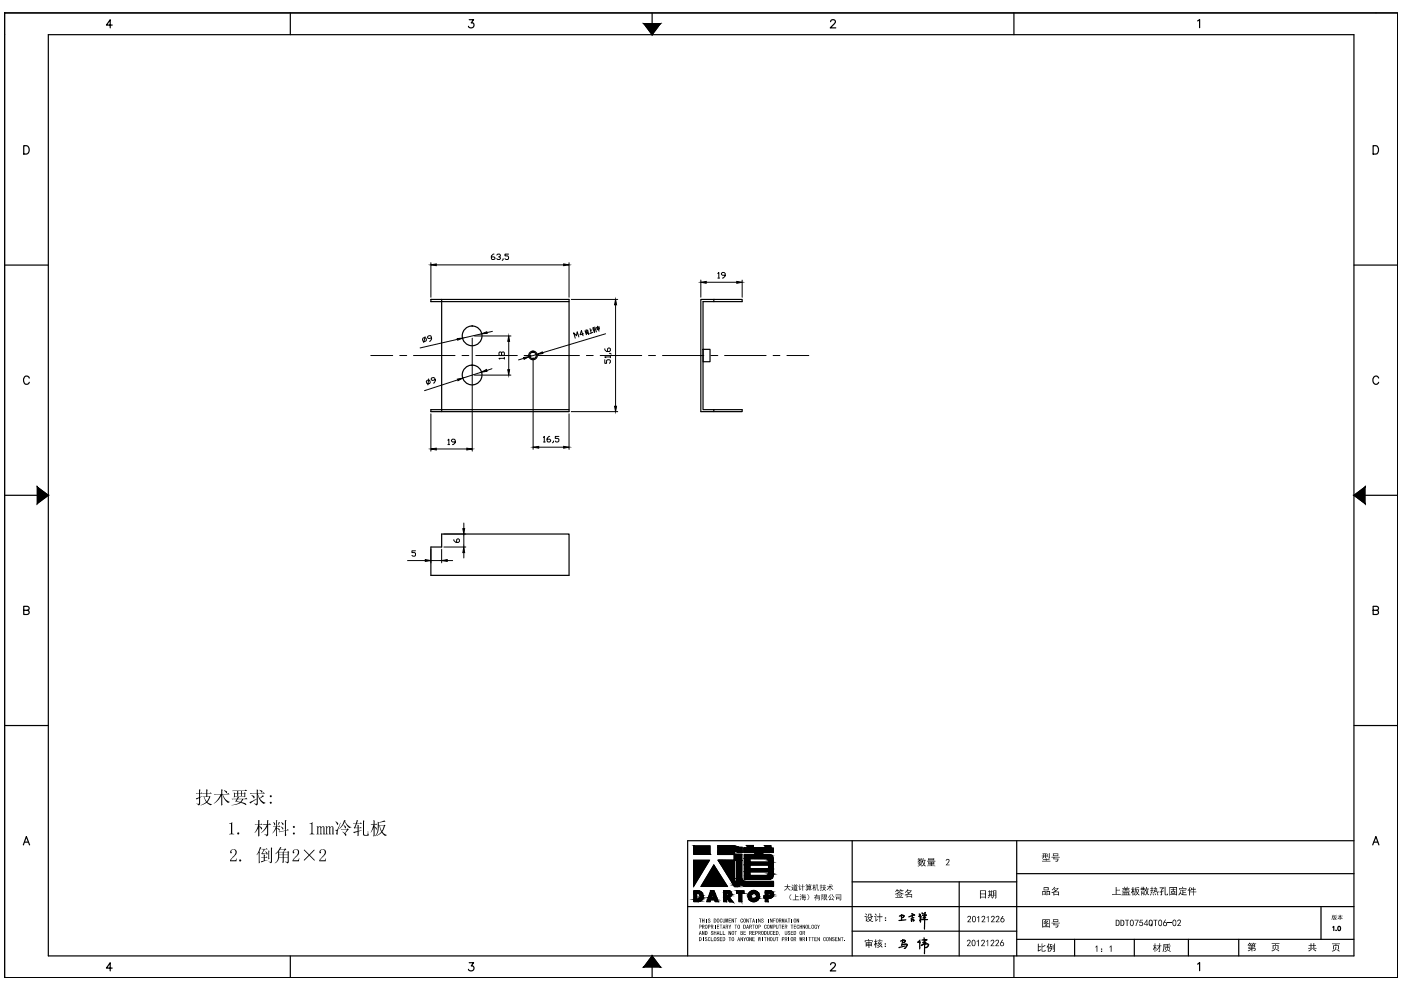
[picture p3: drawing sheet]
<svg xmlns="http://www.w3.org/2000/svg" width="297mm" height="210mm" viewBox="0 0 297 210" stroke-linecap="round" stroke-linejoin="round" font-family="sans-serif">
<!-- layer: 0 -->
<g fill="#000">
<path d="M48.6 174.6l.6-.3v2.4l.5 .2h-1.1l.4-.2v-2zM65.6 174.6l.7-.3v2.3l.4 .3h-1.1l.4-.3v-1.8zM67.1 175.2h.4v.2l.2-.2h.4v.2l.1-.1a.32 .32 0 0 1 .4-.1 .32 .32 0 0 1 .2 .4v1.1l.2 .2h-.5l.1-.1v-1.2a.22 .22 0 0 0-.2-.3 .22 .22 0 0 0-.2 .3l-.1 1.1 .2 .2h-.5l.1-.2v-1.1a.24 .24 0 0 0-.2-.3 .24 .24 0 0 0-.2 .3v1.2l.1 .1h-.5l.2-.2v-1.4zM69 175.2h.3v.2l.2-.1a.33 .33 0 0 1 .5 .1l.3-.2a.33 .33 0 0 1 .4 .4v1.2l.1 .1h-.4l.1-.2v-1.1a.24 .24 0 0 0-.2-.3 .24 .24 0 0 0-.3 .3v1.1l.2 .2h-.5l.1-.1v-1.2a.24 .24 0 0 0-.3-.3 .24 .24 0 0 0-.2 .3v1.1l.2 .2h-.5l.2-.2v-1.3zM48.9 180.3l.3-.2h.6l.3 .2 .1 .3-.1 .5-1.2 1.3h1l.3-.4-.1 .6h-1.3v-.2l1-1.2 .2-.5-.1-.4-.3-.1h-.4l-.2 .2a.27 .27 0 0 1 .2 .3 .27 .27 0 0 1-.3 .2l-.1-.4zM62.1 180.3l.4-.2h.5l.3 .2v.8l-1.2 1.3h1l.4-.4-.1 .6h-1.4v-.2l1-1.2 .2-.5-.1-.4-.2-.1h-.5l-.1 .2a.27 .27 0 0 1 .1 .3 .27 .27 0 0 1-.3 .2zM64.5 180.1l1.1 1.1 1-1.1 .1 .1-1 1.1 1.1 1.1-.2 .1-1-1.1-1.1 1.1-.1-.1 1-1.1-1-1.1zM67.8 180.3l.4-.2h.5l.3 .2 .1 .3-.1 .5-1.1 1.3h.9l.3-.4-.1 .6h-1.3v-.2l.9-1 .3-.6-.1-.5-.4-.1a.41 .41 0 0 0-.4 .2 .41 .41 0 0 0 0 .4 .28 .28 0 0 1-.3-.1 .28 .28 0 0 1 .1-.4zM148.2 194.8h.5h-.2v.8h-.1v-.8zM149.1 198.7v.8zM148.8 194.8h.2v.3h.2v-.3h.2v.8h-.2v-.4h-.2v.4h-.2zM148.8 197.4h.2l.2 .6v-.6h.2v.8h-.2l-.2-.6v.6h-.2z"/>
<path d="M149.7 194.8l.1 .8zM149.5 198.8a.25 .25 0 0 1 .3-.1 .25 .25 0 0 1 .2 .2l-.2-.1a.16 .16 0 0 0-.2 .2 .16 .16 0 0 0 .3 .1 .23 .23 0 0 1 .1 .3 .23 .23 0 0 1-.3 .1 .23 .23 0 0 1-.1-.3v.1a.17 .17 0 0 0 .2 .2 .17 .17 0 0 0 .1-.3l-.3-.1zM150.1 194.9l.1-.1a.2 .2 0 0 1 .2-.1 .2 .2 0 0 1 .1 .3l-.1-.2a.19 .19 0 0 0-.1 .3 .19 .19 0 0 0 .2 .1h.1a.25 .25 0 0 1-.2 .4 .25 .25 0 0 1-.3-.2 .19 .19 0 0 0 .2 .1 .19 .19 0 0 0 .2-.2l-.4-.2zM150.2 198.8v-.1a.21 .21 0 0 1 .3 0 .21 .21 0 0 1 0 .3v-.1a.25 .25 0 0 0-.3 .1 .25 .25 0 0 0 0 .3l.2 .2 .1-.3a.26 .26 0 0 1-.2 .4 .26 .26 0 0 1-.2-.4zM150.7 198.7l.1 .7h.5v.1h-.6zM150.8 197.4h.4v.2l-.2-.1-.2 .1 .5 .3-.1 .3h-.4l-.1-.3 .3 .2v-.2a.26 .26 0 0 1-.2-.2 .26 .26 0 0 1 0-.3zM151.6 196.1h.1v.8h-.1zM151.3 197.4h.2v.3h.3v-.3v.8v-.4h-.3v.4h-.2zM152 196.1h.5l-.4 .1v.2h.3v.1h-.3v.3l.4 .1h-.5zM152 198.8l.4-.1 .1 .2-.3-.1a.2 .2 0 0 0 0 .3 .2 .2 0 0 0 .2 0 .27 .27 0 0 1-.1 .4 .27 .27 0 0 1-.3-.3l.2 .3a.18 .18 0 0 0 .2-.2 .18 .18 0 0 0-.3-.2zM152.7 194.9v-.1a.18 .18 0 0 1 .3 0 .18 .18 0 0 1 0 .3v-.1a.21 .21 0 0 0-.3-.1 .21 .21 0 0 0 0 .4 .17 .17 0 0 0 .2 .2 .17 .17 0 0 0 .1-.2 .26 .26 0 0 1-.2 .3 .26 .26 0 0 1-.2-.4zM152.6 198.7h.5l-.4 .1v.2h.4l-.4 .1v.3h.4v.1h-.5z"/>
<path d="M152.6 197.4h.1v.7h.4v.1h-.5zM152.6 196.1h.5l-.2 .1v.7l-.1-.7zM153.2 194.8l.2 .7h.2v-.7h.2v.6a.25 .25 0 0 1-.3 .2 .25 .25 0 0 1-.3-.2zM153.2 197.4h.2v.7h.4v.1h-.6zM153.8 194.8h.2l.1 .5 .1-.5h.2v.8l-.1-.6-.1 .6-.2-.6v.6h-.2zM154.5 197.4l.4 .6 .1-.6v.8h-.1l-.3-.6v.6h-.1zM154.5 198.7h.5l-.2 .1v.7h-.1v-.7zM154.5 194.8h.5h-.4v.3h.3v.1h-.3v.3l.4 .1h-.5zM154.5 196.1l.2 .3 .3-.3-.2 .8h-.1zM155.1 194.8h.1l.3 .6v-.6h.1v.8h-.1l-.3-.6v.6h-.1zM155.7 194.8h.6h-.3v.8v-.8zM155.7 197.4h.6l-.3 .1v.7v-.7z"/>
<path d="M155.7 196.1h.6l-.3 .1v.7v-.7zM157.1 194.8a.26 .26 0 0 1 .3 0 .26 .26 0 0 1 .1 .3h-.1a.18 .18 0 0 0-.2-.3 .18 .18 0 0 0-.1 .3 .18 .18 0 0 0 0 .3 .18 .18 0 0 0 .3 0l.1-.1a.3 .3 0 0 1-.4 .3 .3 .3 0 0 1-.1-.5zM157 198.7l.4 .6v-.6h.1v.8l-.4-.6-.1 .6zM157.6 197.4h.5l-.4 .1v.2h.4l-.4 .1v.3h.5v.1h-.6zM157.6 198.7l.3 .3 .3-.3-.3 .8h-.1zM158.2 194.8h.2l.2 .6 .1-.6v.8h-.1l-.2-.6v.6h-.2zM158.9 194.8h.5h-.2v.8l-.1-.8zM158.9 198.7h.1l.3 .6v-.6h.1v.8h-.1l-.3-.6v.6h-.1zM159.5 197.4h.5l-.4 .1v.2h.4l-.4 .1v.3h.4v.1h-.5zM159.5 198.7h.5l-.4 .1v.2h.4l-.4 .1v.3h.4v.1h-.5zM159.5 196.1h.5l-.2 .1v.7l-.1-.7zM160.3 194.8h.1v.8h-.1z"/>
<path d="M160.7 194.8l.5 .6v-.6v.8l-.3-.6v.6h-.2zM160.7 198.7h.1l.1 .5 .1-.5h.1v.5l.2-.5-.1 .8-.2-.6-.2 .6zM161.6 198.7h.1v.8h-.1zM161.4 194.8a.26 .26 0 0 1 .3 0 .26 .26 0 0 1 .2 .2l-.3-.2v.3a.26 .26 0 0 1 .3 .2 .26 .26 0 0 1-.2 .3 .26 .26 0 0 1-.3-.2l.1 .1a.17 .17 0 0 0 .3-.1 .18 .18 0 0 0-.3-.2zM162 198.7h.5l-.2 .1v.7l-.1-.7zM162.1 196.2a.23 .23 0 0 1 .3-.1 .23 .23 0 0 1 .1 .2l-.1 .1a.19 .19 0 0 0-.2-.2 .19 .19 0 0 0-.1 .3 .19 .19 0 0 0 .1 .3 .19 .19 0 0 0 .2-.2l.1 .1a.3 .3 0 0 1-.4 .1 .3 .3 0 0 1-.1-.4zM162.9 194.8v.8zM162.6 197.4h.2l.1 .7h.1v-.7h.2v.7l-.2 .1-.4-.1zM162.6 198.7h.2v.3h.2v-.3h.2v.8h-.2v-.4h-.2v.4h-.2zM163.3 194.8h.1l.3 .6v-.6h.1v.8l-.4-.6-.1 .6zM163.3 197.5l.1-.1a.21 .21 0 0 1 .3 0 .21 .21 0 0 1 0 .3v-.1a.23 .23 0 0 0-.4 .1 .23 .23 0 0 0 .1 .3l.2 .1 .1-.2a.26 .26 0 0 1-.3 .3 .26 .26 0 0 1-.1-.4zM163.3 196.1h.1l.1 .5 .1-.5h.2v.8l-.1-.6-.1 .6-.2-.6-.1 .6z"/>
<path d="M163.9 194.8h.5h-.4v.3h.3l-.3 .1v.4zM163.9 197.4h.5l-.4 .1v.2h.3l-.3 .1v.3h.4v.1h-.5zM163.9 198.7l.2 .8 .2-.1v-.7h.1l-.1 .8a.25 .25 0 0 1-.2 0 .25 .25 0 0 1-.2-.2zM164.5 198.7h.5l-.2 .1v.7h-.1v-.7zM164.5 196.1h.1l.1 .7h.2l.1-.7v.6a.25 .25 0 0 1-.2 .2 .25 .25 0 0 1-.3-.2zM165.2 198.1h.1l-.1 .3zM165.1 196.1h.6l-.3 .1v.7v-.7zM165.8 194.8h.1l.1 .5 .2-.5h.1v.8l-.1-.6-.1 .6-.2-.6-.1 .6zM165.8 196.1h.5l-.4 .1v.2h.3v.1h-.3v.3l.4 .1h-.5zM166.4 197.4l.2 .7h.2v-.7h.1v.6a.26 .26 0 0 1-.3 .2 .26 .26 0 0 1-.2-.2zM167.2 198.7h.1v.8h-.1zM167 194.8h.6h-.3v.8h-.1v-.8z"/>
<path d="M167.1 197.4a.19 .19 0 0 1 .3-.1 .19 .19 0 0 1 0 .3l-.2-.1v.2l.4 .2-.2 .3a.2 .2 0 0 1-.3 0 .2 .2 0 0 1 0-.3l.1 .2h.2l-.4-.4zM167.9 194.8h.1v.8h-.1zM167.6 196.1h.5l-.1 .1v.7h-.1v-.7zM167.7 197.4h.4l-.3 .1v.2h.3l-.3 .1v.3h.4v.1h-.5zM168.3 196.1h.5l-.4 .1v.2h.3v.1h-.3v.3l.4 .1h-.5zM168.9 194.8h.1l.3 .6v-.6h.1v.8h-.1l-.3-.6v.6h-.1zM169 196.2a.2 .2 0 0 1 .3-.1 .2 .2 0 0 1 0 .3v-.1a.21 .21 0 0 0-.3-.1 .21 .21 0 0 0 0 .4 .17 .17 0 0 0 .2 .2 .17 .17 0 0 0 .1-.2l.1 .1a.32 .32 0 0 1-.5 .1 .32 .32 0 0 1 0-.5zM169.5 196.1h.2v.3h.2v-.3h.2v.8h-.2v-.4h-.2v.4h-.2zM169.5 198.7l.2 .5v-.5h.1l.1 .5 .1-.5h.1l-.1 .8-.2-.6-.1 .6h-.1zM170.2 196.1l.4 .6v-.6h.1v.8l-.4-.6-.1 .6zM171 198.7h.1v.8h-.1zM171.4 196.1h.1v.7l.4 .1h-.5z"/>
<path d="M171.4 198.7h.5l-.2 .1v.7h-.1v-.7zM172 198.7h.6l-.3 .1v.7v-.7zM172.7 196.2l.4-.1 .1 .1-.1 .2-.2-.2-.1 .3a.18 .18 0 0 0 0 .2 .18 .18 0 0 0 .3 0l-.2-.2h.3v.4l-.5-.1zM172.7 198.7h.4l-.3 .1v.2h.3l-.3 .1v.3h.4v.1h-.5zM173.3 196.1l.3 .3 .2-.3-.2 .8h-.1zM173.3 198.7l.4 .6v-.6h.1v.8l-.4-.6-.1 .6zM174.6 198.8l.4-.1 .1 .3-.1-.1a.27 .27 0 0 0-.4 .1 .27 .27 0 0 0 .1 .4h.2l.1-.2a.2 .2 0 0 1 0 .3 .2 .2 0 0 1-.3 0zM175.8 198.7h.1l.3 .6v-.6h.1v.8h-.1l-.3-.6-.1 .6zM176.5 198.7l.4 .1v.1l-.3-.1 .4 .4-.1 .3a.2 .2 0 0 1-.3 0 .2 .2 0 0 1-.1-.3v.1a.16 .16 0 0 0 .2 .2 .16 .16 0 0 0 .1-.3 .32 .32 0 0 1-.3-.5zM177.1 198.7h.4l-.3 .1v.2h.3l-.3 .1v.3h.4v.1h-.5zM177.7 198.7l.4 .6 .1-.6v.8h-.1l-.3-.6v.6h-.1zM178.3 198.7h.5l-.2 .1v.7l-.1-.7z"/>
<path d="M179 199.4l.1 .1zM200.6 182.2l.4-.1 .3 .2v.4l-.5 .6h.5v.2h-.8l.5-.7a.26 .26 0 0 0 .1-.5 .26 .26 0 0 0-.4 .2h-.2zM205.1 194.3l.5-.1a.6 .6 0 0 1-.2 1l-.1 .2h.6v.1h-.8l.6-.8a.25 .25 0 0 0-.1-.4 .25 .25 0 0 0-.4 .2h-.1zM207.1 199.5l.4-.3v1.4h-.2v-1.1l-.2 .2zM207.2 194.5l.4-.3v1.3h-.2v-1l-.1 .1zM208.2 194.3l.2-.1a.5 .5 0 0 1 .5 .4 .5 .5 0 0 1-.4 .5l-.2 .3h.6v.1h-.8l.6-.8a.25 .25 0 0 0-.1-.4 .25 .25 0 0 0-.4 .2h-.1zM209.1 199.5l.4-.3v1.4h-.1v-1.1l-.3 .2zM209.2 194.5l.4-.3v1.3h-.1v-1l-.2 .1zM210.2 194.3l.5-.1 .2 .1v.4l-.5 .7h.5v.1h-.8l.6-.8a.24 .24 0 0 0-.1-.4 .24 .24 0 0 0-.4 .2h-.1zM211.2 194.3l.3-.1a.52 .52 0 0 1 .4 .5 .52 .52 0 0 1-.4 .5l-.2 .2h.6v.1h-.8l.6-.8a.24 .24 0 0 0-.1-.4 .24 .24 0 0 0-.4 .2h-.1zM236.6 188.1h.1v.6l.7-.1v.2h-.7v.8h.9v.2h-1.8v-.2h.8zM238.5 195h.9v.1h-.3v1.2h-.2v-1.2h-.4z"/>
<path d="M240.6 195h.8l-.5 1.3-.2-.1 .6-1.1h-.7zM241.7 195h.6v.1h-.5l-.1 .4h.5l.2 .6-.3 .2-.3 .1-.3-.4 .3 .2a.31 .31 0 0 0 .4-.3 .31 .31 0 0 0-.5-.2h-.1zM244.6 195h.8v.1h-.3v1.2h-.2v-1.2h-.3zM247.5 195.6h.9v.1h-.9zM249.6 195.1l.3-.1 .4 .1 .1 .4-.6 .7h.6v.1h-.8l.6-.8a.24 .24 0 0 0-.1-.4 .24 .24 0 0 0-.3 .2l-.2 .1zM283.6 194.2h.5v-.2h.1v.2h.4l-.3 .1 .4 .5-.1 .1-.4-.6v.5h.2h-.2v.3h-.1v-.3h-.3h.3v-.5l-.5 .6-.1-.1 .5-.5zM205.1 199.3l.5-.1 .1 .2 .1 .4-.6 .7h.6v.1h-.8l.4-.6a.28 .28 0 0 0 .2-.4 .28 .28 0 0 0-.4-.1l-.2 .1zM208.1 199.3l.5-.1 .2 .2-.1 .5-.5 .6h.6v.1h-.8l.5-.8a.25 .25 0 0 0 0-.4 .25 .25 0 0 0-.3 .2h-.2zM210.1 199.4l.2-.2 .4 .1 .1 .5-.5 .7h.5v.1h-.8l.7-.9-.2-.3-.5 .2zM211.1 199.4l.2-.2h.3l.2 .2-.1 .5-.5 .6h.6v.1h-.8l.6-.8a.24 .24 0 0 0-.1-.4 .24 .24 0 0 0-.3 .2h-.2zM232.2 200.8l.5-.3v1.3h-.2v-1.1l-.2 .2zM235.2 200.8l.5-.3v1.3h-.2v-1.1l-.2 .2z"/>
<path d="M43.7 167.3l.4 .2-.2 .7h.6l.2-.2 .2 .3h-1v.6l.6-.1 .2 .2-.5 .8a.35 .35 0 0 0-.1 .4 .35 .35 0 0 0 .4 .2l.5 .1a.62 .62 0 0 1-1-.2l-.2-.1-1.3 .6 .9-.5a.29 .29 0 0 0 .3-.2 .29 .29 0 0 0-.2-.4l-.2-.7-.3-.1h.7v-.6h-.6l-.1-.1h.7zM43.3 169l.3 .5a.26 .26 0 0 0 .1 .3 .26 .26 0 0 0 .4-.2l.2-.6zM42.2 167.3l.3 .2-.1 .1v.6l.4-.2 .2 .3h-.6v.7l.6-.2-.6 .3v1.3a.28 .28 0 0 1-.2 .4 .28 .28 0 0 1-.3-.3l-.2-.1h.5v-1.2l-.5 .3-.2-.2 .7-.3v-.7h-.6l-.1-.1h.7z"/>
<path d="M47.5 167.5l.3 .2a.29 .29 0 0 1 .3 .2 .29 .29 0 0 1-.1 .3zM45.3 168.3h1.6v-1l.4 .2-.2 .1v.7h1l.3-.2 .3 .3h-1.5l.6 1 .9 .7-.3 .2-.4-.3-.9-1.6 .1 2.3-.3 .1v-2.1l-.5 .9-1.1 .8 .9-.9 .6-1.1-1.3 .1z"/>
<path d="M50.5 167.7v.4h.6v-.4zM49.8 168.2v.6h.5v-.6zM50.5 168.2v.6h.6v-.6zM51.3 168.2v.6h.5v-.6zM49.2 167.6h2.7l.2-.2 .3 .3h-1.1v.4h.5l.1-.1 .2 .2-.1 .1v.6h-2.2l-.2 .2v-1.1l.7 .1v-.4l-.9 .1zM50.4 169.4l-.3 .5 .5 .1a.57 .57 0 0 0 .7-.6zM49.1 169.4h1.1l.2-.5 .3 .2-.2 .3h1.4l.3-.3 .3 .3h-.9l-.2 .3a.24 .24 0 0 0-.2 .4 .24 .24 0 0 0 .4 .1l.3 .1a.28 .28 0 0 1 .3 .1 .28 .28 0 0 1-.1 .3l-1-.5-.9 .4-1.1 .2 1.7-.7-.9-.1 .3-.6-1 .1z"/>
<path d="M55 167.5h.2a.31 .31 0 0 1 .4 .2 .31 .31 0 0 1-.1 .3zM53 168.2h1.4v-.9l.4 .2-.1 .1v.6h1l.2-.2 .3 .3h-1.5l.1 .5a.3 .3 0 0 0 .1 .3 .3 .3 0 0 0 .3 0l.5-.5 .3 .3-.5 .2a.29 .29 0 0 0-.2 .1 .29 .29 0 0 0 0 .3l1 .8a.42 .42 0 0 1-.8-.1l-.5-.6-.3-1.1-.1 2a.28 .28 0 0 1-.3 .3 .28 .28 0 0 1-.2-.3l-.3-.1 .6-.1v-.9l-1.3 1-.2-.3 1.5-.8v-1h-1.3zM53.3 168.6l.4 .1a.29 .29 0 0 1 .3 .3 .29 .29 0 0 1-.2 .3z"/>
<path d="M55.7 174.7h.9v-.9l.4 .2-.1 .1v.6l.3-.1 .3 .3h-.6v2.2a.31 .31 0 0 1-.3 .2 .31 .31 0 0 1-.3-.2l-.3-.2h.6v-1.6l-.7 1-.6 .3 .8-.8 .5-.9h-.8zM54.7 173.8l.4 .2-.1 .8 .4-.2 .3 .3h-.7v.3l.3 .1a.3 .3 0 0 1 .2 .3 .3 .3 0 0 1-.1 .3l-.4-.7v2l-.3 .2v-1.9l-.3 .6-.4 .5 .4-.8 .3-.9-.7-.1h.7z"/>
<path d="M57.2 168.8a.21 .21 0 0 1 .4 0 .21 .21 0 0 1-.4 0zM57.2 170.2a.21 .21 0 0 1 .4 0 .21 .21 0 0 1-.4 0z"/>
<path d="M58.5 173.8l.3 .2-.1 .1v1.1l.5-.2 .3 .3h-.8v.2l.2 .1a.27 .27 0 0 1 .4 .1 .27 .27 0 0 1-.1 .4l-.5-.5 .1 1.6-.3 .1v-1.6l-.2 .5-.6 .4 .8-1.2-.6-.2h.6zM58 174.3a.34 .34 0 0 1 .3 .3 .34 .34 0 0 1-.1 .3zM59.6 174.3l.3 .1a.27 .27 0 0 1 .2 .3 .27 .27 0 0 1-.2 .2zM59.6 175.3h.2a.3 .3 0 0 1 .3 .2 .3 .3 0 0 1-.2 .4zM60.4 173.8l.4 .2-.2 .1v2l.4-.3 .3 .2-.7 .1 .1 1.1-.3 .1 .1-1.1-1.3 .3-.1-.2 1.4-.2zM59.1 174.3l.3 .1-.6 .6z"/>
<path d="M62.1 175.3a.21 .21 0 0 1 .4 0 .21 .21 0 0 1-.4 0zM62.1 176.7a.21 .21 0 0 1 .4 0 .21 .21 0 0 1-.4 0z"/>
<path d="M72.9 173.8l.4 .2-.1 .1 .3 .6 .5 .5 .5 .2-.1 .1a.59 .59 0 0 1-.8-.5l-.5-.8-.6 1.1-.6 .4 .7-.9zM72.9 175l.2 .1a.29 .29 0 0 1 .2 .2 .29 .29 0 0 1-.1 .3zM72.3 175.8h1.3l.1-.2 .3 .3-.5 .4a.36 .36 0 0 0-.3 .3 .36 .36 0 0 0 .2 .4 .19 .19 0 0 1-.2 .2 .19 .19 0 0 1-.1-.3l-.4-.6a.34 .34 0 0 0 .3 .3 .34 .34 0 0 0 .3-.3l.3-.4h-1.2zM71.2 174.1l.2 .2a.33 .33 0 0 1 .3 .2 .33 .33 0 0 1-.2 .4zM72.2 174.4l-.6 2.1a.23 .23 0 0 1 0 .4 .23 .23 0 0 1-.3 0v-.3a.41 .41 0 0 0-.3-.6l.5-.1z"/>
<path d="M74.8 174.6h.7l.1-.8 .3 .2-.2 .6h.6l.2-.2 .3 .3h-1.2l-.3 .8h.5v-.6l.4 .1-.2 .5 .5-.2 .2 .3h-.7v.6l.7-.1-.7 .2v.9l-.2 .1v-1l-.7 .3-.2-.2 .9-.2v-.6l-.6 .1-.2-.2 .3-.4a.23 .23 0 0 0 .1-.4 .23 .23 0 0 0-.4 0zM77 173.9l.3 .2-.1 .1v2.7l.1 .1h.6l.1-.8 .1 .6a.21 .21 0 0 1 .1 .3 .21 .21 0 0 1-.3 .1h-.7l-.2-.3z"/>
<path d="M80.1 174.2l.2 .2 1.2-.5 .2 .3-1.4 .2v.6h1.1l.1-.1 .2 .2-.1 .1-.4 .9a.53 .53 0 0 0 .5 .8l.3 .2-.3 .2-.5-.4a.26 .26 0 0 0-.2-.3 .26 .26 0 0 0-.3 .2l-1 .4 .6-.3 .6-.6-.4-1.2h-.2l-.2 1.4-.3 .5-.3 .2 .5-.9zM80.6 175.1l.3 1.1 .5-1.1zM79.2 173.8l.3 .3-.1 .6 .4-.1 .2 .3h-.6v.3l.3 .2a.28 .28 0 0 1 .2 .2 .28 .28 0 0 1-.1 .3l-.4-.6v1.9l-.2 .2v-1.9l-.3 .7-.3 .3 .6-1.6-.6-.2h.6z"/>
<path d="M55.4 180h1l.1-.2 .3 .3h-.8l.2 .1-.4 .4a.2 .2 0 0 0-.1 .3 .2 .2 0 0 0 .3 0h.5l-.3-.4 .4 .2a.28 .28 0 0 1 .1 .3 .28 .28 0 0 1-.1 .2 .45 .45 0 0 0-.8-.2l-.3 .2-.1-.3 .5-.8zM55.9 181.1l.4 .2-.2 .5 .4-.2 .2 .2h-.6v.6h.7l-1.3 .5-.2-.3 .6-.1v-.7h-.6h.6zM56.9 180.3l.3 .2h-.1v1.6l-.2 .1zM57.4 179.6l.3 .2v2.9a.26 .26 0 0 1-.2 .3 .26 .26 0 0 1-.4-.2l-.2-.1h.5zM55.1 179.6l.3 .1-.4 .8 .2 .2h-.2l.1 2.3h-.2v-2.2l-.5 .5z"/>
<path d="M59.4 180.1l-.3 .4 .1 .1h.9l.2-.5zM59.2 180.7v.5h.7v-.5zM60.2 180.7v.5h.8v-.5zM59.2 181.3v.5h.7v-.5zM60.2 181.3v.5h.8v-.5zM59.4 179.6l.3 .2-.3 .2h.9l.2-.1 .2 .2-.5 .5h.7l.2-.1 .2 .2h-.1v2a.31 .31 0 0 1-.2 .3 .31 .31 0 0 1-.4-.2l-.2-.1h.6v-.8h-.8v1l-.3 .1v-1.1h-.8l-.2 .6-.6 .5 .4-.4 .2-.5 .1-1.4-.7 .4 .7-.7z"/>
<path d="M148.4 197.4l.4 .8-.2-.2h-.2l-.2 .2zM148.5 197.6l-.1 .3h.1z"/>
<path d="M148.3 196.1h.3l.2 .1-.1 .3-.4 .1v.3zM148.3 196.2v.3h.2l.1-.3z"/>
<path d="M148.2 198.7h.3l.2 .2 .1 .3-.2 .3h-.4zM148.3 198.8l.1 .6a.32 .32 0 0 0 .2-.3 .32 .32 0 0 0-.3-.3z"/>
<path d="M148.8 196.1h.3a.24 .24 0 0 1 .3 .2 .24 .24 0 0 1-.2 .2l.2 .4-.3-.4-.3 .4zM149 196.2v.3h.2v-.3z"/>
<path d="M149.5 197.4h.3l.2 .2v.4l-.3 .2h-.2zM149.6 197.5v.6a.33 .33 0 0 0 .3-.3 .33 .33 0 0 0-.3-.3z"/>
<path d="M149.5 196.2l.1-.1a.43 .43 0 0 1 .4 .3 .43 .43 0 0 1-.2 .5 .47 .47 0 0 1-.3-.7zM149.6 196.2v.2a.21 .21 0 0 0 0 .3 .21 .21 0 0 0 .3 0v-.5z"/>
<path d="M150.1 196.1h.3a.25 .25 0 0 1 .2 .2 .25 .25 0 0 1-.2 .3l-.3 .3zM150.2 196.2v.3a.18 .18 0 0 0 .3-.2 .18 .18 0 0 0-.3-.1z"/>
<path d="M150.7 196.1h.3a.24 .24 0 0 1 .2 .1 .24 .24 0 0 1-.1 .3l.2 .4-.3-.4h-.2l-.1 .4zM150.8 196.2v.3h.2l.1-.3z"/>
<path d="M151.3 194.8l.5 .1v.5l-.2 .2h-.3zM151.5 194.8v.7l.3-.2a.29 .29 0 0 0 0-.3 .29 .29 0 0 0-.3-.2z"/>
<path d="M151.4 198.8v-.1a.43 .43 0 0 1 .5 .3 .43 .43 0 0 1-.1 .5h-.2l-.2-.1zM151.6 198.8l-.1 .5a.18 .18 0 0 0 .2 .1 .18 .18 0 0 0 .1-.3l-.1-.3z"/>
<path d="M152 194.8a.39 .39 0 0 1 .5 .2 .39 .39 0 0 1-.1 .5v.1a.42 .42 0 0 1-.5-.3 .42 .42 0 0 1 .1-.5zM152.2 194.8l-.1 .3a.21 .21 0 0 0 0 .3 .21 .21 0 0 0 .3 .1 .21 .21 0 0 0 0-.3v-.3z"/>
<path d="M152.2 197.4l.3 .8-.1-.2h-.3l-.2 .2zM152.2 197.6l-.1 .3h.2z"/>
<path d="M153.2 198.7h.4l.2 .2v.4l-.3 .2h-.3zM153.3 198.8v.6a.32 .32 0 0 0 .3-.3 .32 .32 0 0 0-.3-.3z"/>
<path d="M153.5 196.1l.3 .8-.2-.2h-.2l-.2 .2zM153.5 196.2l-.1 .3h.2z"/>
<path d="M153.9 196.1l.4 .1 .1 .2-.2 .1 .2 .4-.3-.4h-.1l-.1 .4zM154 196.2v.3h.2l.1-.3z"/>
<path d="M155.2 197.5v-.1a.43 .43 0 0 1 .5 .3 .43 .43 0 0 1-.2 .5 .44 .44 0 0 1-.4-.2 .44 .44 0 0 1 .1-.5zM155.3 197.5l-.1 .2a.21 .21 0 0 0 0 .4 .21 .21 0 0 0 .3-.1v-.5z"/>
<path d="M155.2 198.7h.4l.1 .5a.32 .32 0 0 1-.5 .3 .32 .32 0 0 1-.1-.5zM155.3 198.8l-.1 .2a.23 .23 0 0 0 0 .4 .23 .23 0 0 0 .3 0 .23 .23 0 0 0 0-.3v-.3z"/>
<path d="M156.4 196.2l.4-.1 .1 .5a.3 .3 0 0 1-.4 .3 .3 .3 0 0 1-.2-.4zM156.5 196.2v.3a.21 .21 0 0 0 .1 .3 .21 .21 0 0 0 .2-.1 .21 .21 0 0 0 0-.2v-.3z"/>
<path d="M156.6 198.7l.3 .8-.2-.3h-.2v.3h-.2zM156.6 198.9l-.1 .3h.2z"/>
<path d="M157 197.4h.3a.2 .2 0 0 1 .2 .1 .2 .2 0 0 1-.1 .3 .23 .23 0 0 1 .1 .3 .23 .23 0 0 1-.3 .1h-.2zM157.1 197.5v.2h.3v-.2zM157.1 197.8v.3h.3v-.2z"/>
<path d="M157.6 194.9a.38 .38 0 0 1 .6 .1 .38 .38 0 0 1-.1 .5 .4 .4 0 0 1-.5-.1 .4 .4 0 0 1 0-.5zM157.7 194.9v.2a.21 .21 0 0 0 0 .3 .21 .21 0 0 0 .3 0v-.1a.24 .24 0 0 0 .1-.3 .24 .24 0 0 0-.4-.1z"/>
<path d="M157.6 196.1l.5 .1 .1 .4-.3 .3h-.3zM157.7 196.2l.1 .6 .2-.1v-.4z"/>
<path d="M158.5 196.1l.3 .8-.2-.2h-.2l-.2 .2zM158.5 196.2l-.1 .3h.2z"/>
<path d="M158.4 198.7a.39 .39 0 0 1 .4 .4 .39 .39 0 0 1-.5 .4l-.1-.6zM158.4 198.9v.1a.21 .21 0 0 0-.1 .3 .21 .21 0 0 0 .3 0l.1-.1a.21 .21 0 0 0-.1-.3 .21 .21 0 0 0-.2 0z"/>
<path d="M158.9 197.4h.2a.24 .24 0 0 1 .3 .2 .24 .24 0 0 1-.2 .3l.2 .3-.3-.3-.2 .3zM159 197.5v.3h.2l.1-.3z"/>
<path d="M158.9 196.1h.2a.24 .24 0 0 1 .3 .2 .24 .24 0 0 1-.2 .2l.2 .4-.3-.4-.2 .4zM159 196.2v.3h.2l.1-.3z"/>
<path d="M159.7 194.8l.4 .8-.2-.2h-.3l-.1 .2zM159.8 194.9l-.1 .4h.2z"/>
<path d="M160.1 197.4h.3a.25 .25 0 0 1 .3 .2 .25 .25 0 0 1-.3 .3l-.3 .3zM160.3 197.5v.3a.18 .18 0 0 0 .2-.2 .18 .18 0 0 0-.2-.1z"/>
<path d="M160.1 196.2l.4-.1 .2 .4a.32 .32 0 0 1-.5 .4 .31 .31 0 0 1-.1-.6zM160.3 196.2l-.1 .2a.21 .21 0 0 0 0 .3 .21 .21 0 0 0 .3-.1v-.4z"/>
<path d="M160.8 197.4h.2a.25 .25 0 0 1 .3 .2 .25 .25 0 0 1-.2 .3l.2 .3-.3-.3h-.1l-.1 .3zM160.9 197.5v.3h.2l.1-.2z"/>
<path d="M160.8 196.1h.2a.25 .25 0 0 1 .3 .2 .25 .25 0 0 1-.3 .3h-.1l-.1 .3zM160.9 196.2v.3h.3v-.3z"/>
<path d="M161.4 197.5l.1-.1a.43 .43 0 0 1 .4 .2 .43 .43 0 0 1-.1 .5 .42 .42 0 0 1-.4-.1 .42 .42 0 0 1 0-.5zM161.5 197.6v.1a.24 .24 0 0 0 0 .4 .24 .24 0 0 0 .3 0 .24 .24 0 0 0 0-.4l-.1-.2z"/>
<path d="M162 197.4h.3l.2 .2-.1 .6h-.4zM162.1 197.5v.6h.2l.1-.5z"/>
<path d="M162.6 196.2l.1-.1a.43 .43 0 0 1 .5 .3 .43 .43 0 0 1-.2 .5 .28 .28 0 0 1-.3-.1 .28 .28 0 0 1-.1-.3zM162.8 196.2l-.1 .2a.21 .21 0 0 0 0 .3 .21 .21 0 0 0 .3 0v-.5z"/>
<path d="M163.4 198.7l.3 .1 .1 .4a.26 .26 0 0 1-.2 .3 .26 .26 0 0 1-.3-.3zM163.4 198.8v.3a.19 .19 0 0 0 0 .3 .19 .19 0 0 0 .3-.1v-.4z"/>
<path d="M163.9 196.1h.3a.26 .26 0 0 1 .2 .2 .26 .26 0 0 1-.2 .3h-.2l-.1 .3zM164 196.2v.3h.3v-.3z"/>
<path d="M164.5 194.8h.5l.1 .5a.32 .32 0 0 1-.5 .2 .32 .32 0 0 1-.1-.5zM164.7 194.8l-.1 .3a.21 .21 0 0 0 0 .3 .21 .21 0 0 0 .3 0v-.4z"/>
<path d="M164.5 197.4h.3l.2 .2 .1 .3-.2 .3h-.4zM164.6 197.5v.6a.32 .32 0 0 0 .3-.3 .32 .32 0 0 0-.3-.3z"/>
<path d="M165.1 194.8h.3a.24 .24 0 0 1 .3 .2 .24 .24 0 0 1-.2 .2l.2 .4-.3-.4-.3 .4zM165.3 194.8v.3h.1a.16 .16 0 0 0 .1-.2 .16 .16 0 0 0-.2-.1z"/>
<path d="M165.8 198.7h.2a.25 .25 0 0 1 .3 .3 .25 .25 0 0 1-.3 .2l-.2 .3zM165.9 198.8v.3h.3v-.2z"/>
<path d="M166.4 196.1h.3a.24 .24 0 0 1 .2 .2 .24 .24 0 0 1-.1 .2l.1 .4-.3-.4h-.1l-.1 .4zM166.5 196.2v.3h.3v-.3z"/>
<path d="M166.4 198.7h.3a.24 .24 0 0 1 .2 .2 .24 .24 0 0 1-.1 .3l.1 .3-.3-.3h-.1l-.1 .3zM166.5 198.8v.3l.3-.1v-.2z"/>
<path d="M166.6 194.8l.4 .8-.2-.2h-.3l-.1 .2zM166.7 194.9l-.1 .4h.2z"/>
<path d="M167.7 198.8l.1-.1a.41 .41 0 0 1 .4 .4 .41 .41 0 0 1-.3 .4l-.3-.2zM167.9 198.8l-.1 .5 .1 .2 .2-.6z"/>
<path d="M168.3 197.4h.3l.2 .2-.1 .6h-.4zM168.4 197.5v.6h.2l.1-.5z"/>
<path d="M168.3 194.8a.41 .41 0 0 1 .5 .2 .41 .41 0 0 1-.1 .6 .42 .42 0 0 1-.5-.3 .42 .42 0 0 1 .1-.5zM168.5 194.8l-.1 .3a.21 .21 0 0 0 0 .3 .21 .21 0 0 0 .3 0v-.5z"/>
<path d="M168.3 198.7h.2a.24 .24 0 0 1 .3 .2 .24 .24 0 0 1-.2 .3l.2 .3-.3-.3-.2 .3zM168.4 198.8v.3h.1a.18 .18 0 0 0 .2-.3 .17 .17 0 0 0-.3 0z"/>
<path d="M169.5 197.5l.4-.1 .2 .5a.26 .26 0 0 1-.3 .3 .26 .26 0 0 1-.3-.3zM169.7 197.5l-.1 .4a.21 .21 0 0 0 .1 .2 .21 .21 0 0 0 .3-.1 .21 .21 0 0 0-.1-.2v-.3z"/>
<path d="M170.2 197.4l.4 .1 .1 .2-.2 .2 .2 .3-.3-.3h-.1l-.1 .3zM170.3 197.5v.3l.3-.1-.1-.2z"/>
<path d="M170.2 198.7l.4 .1 .1 .2-.2 .2 .2 .3-.3-.3h-.1l-.1 .3zM170.3 198.8v.3h.2l.1-.3z"/>
<path d="M170.9 196.1a.42 .42 0 0 1 .4 .3 .42 .42 0 0 1-.1 .5h-.3l-.1-.2zM171 196.2l-.1 .3a.21 .21 0 0 0 0 .3 .21 .21 0 0 0 .3 0 .21 .21 0 0 0 0-.3v-.3z"/>
<path d="M172.1 196.2l.3-.1 .2 .4a.32 .32 0 0 1-.4 .4 .32 .32 0 0 1-.2-.5zM172.3 196.2l-.2 .2a.21 .21 0 0 0 0 .3 .21 .21 0 0 0 .3 0l.1-.4z"/>
<path d="M175.2 198.8l.1-.1a.41 .41 0 0 1 .4 .3 .41 .41 0 0 1-.1 .5h-.1a.42 .42 0 0 1-.4-.3 .42 .42 0 0 1 .1-.4zM175.3 198.8v.2a.2 .2 0 0 0 0 .4 .2 .2 0 0 0 .3-.2v-.4z"/>
<path d="M183.9 194.5h1l-.1 .3a.26 .26 0 0 0-.2 .4 .26 .26 0 0 0 .4 .1h.2l-.2 .2-.6-.3-.4 .3-.2-.1 .6-.3zM184.1 193.7h.6v.5l.4 .1v.1h-.5v-.5h-.4v.4l-.2 .2-.1-.1 .2-.2zM183.3 194.3h.4v.8l.2-.2 .1 .1-.4 .4-.1-.1 .1-.9h-.3zM184.2 194.6l.1 .2a.2 .2 0 0 0 .2 .2 .2 .2 0 0 0 .2-.3zM183.4 193.7h.2l.3 .3-.2 .1z"/>
<path d="M183.6 199.8h.5v-.2h.2v.2h.6v.8h-.6v.4h-.2v-.4l-.5 .1zM183.3 199.4h.8l-.1-.2 .2-.1 .1 .3h.7v.3h-.1v-.2h-1.4v.3h-.2zM184.3 200.3v.1h.4v-.1zM183.7 200.3v.1h.4v-.1zM184.3 199.9v.2h.4v-.2zM183.7 199.9v.2h.4v-.2z"/>
<path d="M185.6 199.2h.2v.4h.2v.1h-.2v.3v-.1l.2 .2-.1 .2-.1-.2v.8h-.2v-.8l-.2 .4-.1-.2 .3-.5-.3-.1v-.1h.3zM186.1 199.9l.3-.3 .2 .1-.3 .2h.3l.1-.2 .2 .1-.8 .8-.1-.1 .5-.4h-.4zM186 200.8l.5-.2 .4-.5h.2l-.1 .2a.28 .28 0 0 0-.1 .3 .28 .28 0 0 0 .3 .2l-.3 .1-.2-.3-.6 .4zM186.1 199.4h1v.2h-1zM186.4 199.2l.2-.1 .1 .2-.2 .1z"/>
<path d="M186.4 193.7h.2v.6h.5v.2h-.5v.9h-.2l.1-.9h-.6v-.2h.6zM185.3 194.3h.5v.8l.2-.3 .1 .1-.4 .5-.1-.1v-.9h-.3zM185.5 193.7l.4 .3-.1 .1-.3-.3z"/>
<path d="M187.6 194.5h.3v.3h-.3zM187.6 195h.3v.3h-.3z"/>
<path d="M189.7 189.5l.5-.1 .4-.4 1 .5a.19 .19 0 0 1-.2 .2 .19 .19 0 0 1-.2-.2l-.1 .1h-.9v-.1l-.3 .2zM189.9 190.2h1l.2-.5 .2 .1-.2 .4h.4v.2h-1.6zM190.2 188.5l.1 .1-.1 .1h.5v.1h-.3l-.1 .2a.17 .17 0 0 0-.1-.1 .17 .17 0 0 0-.2 .1h-.2zM190.9 188.5l.2 .1v.1h.5v.1h-.3v.2l-.1 .1-.1-.3h-.1l-.2 .2h-.1zM190.3 189.5h.8l-.3-.2a.19 .19 0 0 0-.2-.1 .19 .19 0 0 0-.1 .2zM190.5 189.8l.2-.1v.4zM190.1 189.8h.1l.2 .3h-.2z"/>
<path d="M192.4 188.5l.2 .1-.2 .2h.9l-.7 .8h.8v.8l-.1-.2h-.9l-.2 .2v-.7l-.4 .1 .8-.4-.3-.3 .1-.1a.31 .31 0 0 0 .4 .2 .31 .31 0 0 0 .2-.3h-.6l-.4 .4-.1-.1zM192.4 189.7v.4h.9v-.4z"/>
<path d="M195.7 181.9l.1 .1-.1 .3h.6l-.2 .1v.6a.3 .3 0 0 0-.1 .4 .3 .3 0 0 0 .3 .2l-.1 .1-.4-.3-.3 .3-.2-.1 .5-.3-.2-.6-.2 .2zM194.6 182.9l.3-.1 .6 .1-.2 .4 .2 .1-.9 .3v-.1l.5-.2-.4-.1 .1-.3h-.2zM194.6 182.3a.27 .27 0 0 0 .3 0 .27 .27 0 0 0 .1-.4h.1a.25 .25 0 0 0 0 .4 .25 .25 0 0 0 .4 0v.1a.27 .27 0 0 0-.4 0 .27 .27 0 0 0 0 .4h-.1v-.3l-.4 .3-.1-.1 .4-.3h-.3zM195.7 182.4l.2 .8 .1-.8zM194.9 183.1v.1l.3 .1v-.3zM195.3 181.9l.2 .1-.1 .3-.2-.1zM195.2 182.4l.2 .2-.1 .2-.1-.2zM194.6 182l.1-.1 .2 .3z"/>
<path d="M196.8 182.7h1.3v.5h-.6v.1l.6 .1h-.6v.1h.8v.2h-1.7v-.2h.8v-.1l-.7 .1v-.2h.7v-.1h-.6zM196.8 182h1.3v.4h-1.3zM196.6 182.5h1.7v.2h-1.7zM197 182.3l.9 .1zM197 182.1h.9zM197.5 182.8v.2h.4v-.2zM196.9 182.8v.2h.5v-.2zM196.9 183l.5 .1zM197.5 183l.4 .1z"/>
<path d="M206.1 199.4l.4-.2 .3 .3v.8l-.2 .3h-.3l-.3-.3zM206.4 199.4l-.2 .3v.5a.22 .22 0 0 0 .2 .3 .22 .22 0 0 0 .2-.3l.1-.5z"/>
<path d="M206.2 194.4a.39 .39 0 0 1 .5-.2 .39 .39 0 0 1 .2 .6l-.1 .5a.44 .44 0 0 1-.5 .2 .44 .44 0 0 1-.2-.6zM206.4 194.3l-.2 .3v.5a.28 .28 0 0 0 .4 .3 .28 .28 0 0 0 .2-.4v-.2a.33 .33 0 0 0-.4-.5z"/>
<path d="M207.8 188.8h1.2v1.7h-.1v-.2h-1v.2h-.1zM207.9 189.6v.5h1v-.5zM207.9 188.9v.6h1v-.6z"/>
<path d="M210.6 188.8h.6v1.6l-.1 .1-.2-.1h.2v-.5h-.4l-.1 .5-.2 .1-.1-.1 .3-.4zM209.7 188.8h.1v.2h.4v-.2h.2l-.1 .2 .2 .1h-.2v.8l.2 .1h-1v-.1h.2v-.8h-.2zM210.7 188.9v.4h.4v-.4zM210.7 189.4v.3h.4v-.3zM209.6 190.1h.3l-.3 .3h-.2zM209.8 189.1v.2h.4v-.2zM209.8 189.7v.2h.4v-.2zM209.8 189.4v.2h.4v-.2zM210.1 190.1l.1-.1 .2 .3-.1 .1z"/>
<path d="M212.6 194.2h.2l-.4 .5 .5 .1 .1 .4-.2 .3-.4 .1-.2-.2-.1-.4zM212.2 195.1a.3 .3 0 0 0 .6 0 .3 .3 0 0 0-.6 0z"/>
<path d="M221 181h1l-.2 .1v.3h.2v.2h-.2v.3h-.2v-.3h-.2l-.4 .5-.1-.2 .2-.1a.18 .18 0 0 0 .1-.2 .18 .18 0 0 0-.3 0v-.2a.2 .2 0 0 0 .3 0 .2 .2 0 0 0-.2-.3zM221.1 182.1h.6v-.1h.2v.1h.6v.2h-.6v.2h.8v.2h-1.8v-.2h.8v-.2h-.6zM222.5 180.9h.1v.9a.17 .17 0 0 1 0 .2 .17 .17 0 0 1-.3-.1 .17 .17 0 0 1 .2-.2zM222.1 181h.2v.7h-.2zM221.4 181.1v.3h.2v-.3z"/>
<path d="M221.3 188.1h1v.7h-1zM221.9 188.9h.7v.9l-.6-.2v.2h-.1zM221 188.9h.7v.9l-.6-.2-.1 .2zM221.4 188.3v.3h.8v-.3zM222 189.1v.4h.5v-.4zM221.1 189.1v.4h.4v-.4z"/>
<path d="M221 194.9h1.6v1.8h-1.6zM221.1 195.1v1.3h1.4v-1.3zM221.6 195.1h.2l-.1 .1h.6l-.4 .5 .4 .1v.1l-.5-.2-.4 .2h-.2l.5-.2-.2-.2-.1 .2-.1-.1zM221.6 196.1h.1a.22 .22 0 0 1 .2 0 .22 .22 0 0 1 .1 .3l-.5-.2zM221.7 195.8l.3 .3-.3-.1zM221.6 195.4l.2 .2 .2-.2z"/>
<path d="M223.5 188l.2 .1-.1 .2h.9l-.8 .7h.8v.9h-.1v-.2h-.9v.2h-.1v-.7l-.3 .1-.2-.1 .6-.2a.18 .18 0 0 0 .2-.2 .18 .18 0 0 0-.3-.1l.1-.2 .4 .3 .3-.4h-.7l-.4 .4-.1-.1zM223.5 189.2v.4h.9v-.4z"/>
<path d="M223.2 194.9h1.2v.6h-1.2zM222.9 195.7h1.8v.1h-1.1l-.1 .2h.9v.3a.34 .34 0 0 1-.3 .4 .34 .34 0 0 1-.4-.2 .34 .34 0 0 0 .4 0 .34 .34 0 0 0 .1-.3h-.9l.1-.4h-.5zM223.4 195.1v.3h.8v-.3z"/>
<path d="M223.2 181h1.2v.5h-1.2zM222.9 181.7h1.8v.1h-1.1l-.1 .3h.9v.2a.35 .35 0 0 1-.2 .4 .35 .35 0 0 1-.5-.2 .33 .33 0 0 0 .4 0 .33 .33 0 0 0 .1-.3h-.9l.1-.4h-.5zM223.4 181.1v.3h.8v-.3z"/>
<path d="M236.6 195h.4l.3 .2 .1 .8-.4 .3h-.4zM236.7 195.1v1.1h.2l.3-.2v-.6l-.2-.2z"/>
<path d="M237.6 195h.4l.3 .3 .1 .6-.4 .4h-.4zM237.7 195.1v1.1h.3l.2-.2v-.5l-.2-.3z"/>
<path d="M238 189.2h1.4v.5l.2-.1v.2h-1.8v-.2l.2 .1zM237.9 188.3h.9l.2-.3 .1 .1-.1 .2h.5v.1h-.7v.2h.6v.2l-.6-.1v.2h.8v.1h-1.7v-.1h.7v-.2l-.6 .1v-.2h.6v-.2h-.7zM238.2 189.3v.4h.2v-.4zM239 189.3v.4h.2v-.4zM238.6 189.3v.4h.2v-.4zM238.3 188.1l.2-.1 .1 .2-.2 .1z"/>
<path d="M239.6 195.1l.5-.1 .2 .2 .1 .8-.3 .4-.5-.3zM239.9 195.1l-.2 .8a.27 .27 0 0 0 .4 .3 .27 .27 0 0 0 .1-.5v-.5z"/>
<path d="M240.6 188.2l.9-.1 .1 .1-.9 .1v.3h.8l-.2 .6a.36 .36 0 0 0 .3 .5l-.1 .2a.37 .37 0 0 0-.4-.3 .37 .37 0 0 0-.4 .3l-.1-.1 .2-.2a.5 .5 0 0 0 0-.8l-.1-.1v.8a.22 .22 0 0 1-.1 .2 .22 .22 0 0 1-.3 0l.3-.6zM240.1 188.1h.2v.4h.2v.1h-.2v.3l.2 .1-.1 .2-.1-.3v1h-.2v-.9l-.2 .4-.1-.1 .3-.5v-.2h-.2v-.1h.2zM240.9 188.7l.2 .6 .2-.6z"/>
<path d="M243.2 195v.9h.3v.1h-.3v.3h-.1v-.3h-.6zM243.1 195.3l-.4 .6h.4z"/>
<path d="M243 188l.2 .1-.1 .3h.5l-.2 .2-.2 .8 .5 .3-.2 .1-.1-.1a.22 .22 0 0 0-.3-.1 .22 .22 0 0 0-.1 .2l-.2 .1-.1-.2a.63 .63 0 0 0 .2-.9l-.1 .2-.1-.1zM242 188.9h.7l-.1 .9-.2-.1 .1-.2h-.4v.4h-.1zM242.1 188h.1v.3h.2v-.3h.2v.3h.1l-.1 .3 .1 .1h-.9v-.1h.3v-.2h-.2v-.1h.2zM243 188.5l.2 .8 .1-.8zM242.1 189.2v.2h.4v-.2zM242.1 189v.1h.4v-.1zM242.2 188.4v.2h.2v-.2z"/>
<path d="M243.7 195.1l.3-.1 .3 .2 .1 .8-.2 .5-.6-.4zM243.8 195.2v.7a.23 .23 0 0 0 0 .2 .23 .23 0 0 0 .3 .1l-.1-.3 .1-.1 .1 .1v-.3a.29 .29 0 0 0 0-.4 .29 .29 0 0 0-.4 0z"/>
<path d="M244.9 188l.1 .1v.3l.4-.1-.1 .7 .1 .2 .1-.2a.2 .2 0 0 1 .1 .2 .2 .2 0 0 1-.3 .1 .2 .2 0 0 1-.1-.3v-.5h-.2a.35 .35 0 0 0 .2 .5l-.1 .2-.2-.2-.2 .3h-.2l.3-.3-.2-.3h.3v-.2h-.3v-.1h.3zM244.2 188h.1v.4h.2v.1h-.2v.2h.2l-.2 .1v.4a.17 .17 0 0 1-.2 .1 .17 .17 0 0 1-.1-.1h.2v-.3l-.3 .1-.1-.2h.4v-.3h-.3v-.1h.3zM245.2 189.4l.2-.1 .2 .5-.2 .1zM244 189.4l.2 .1-.3 .4-.1-.2zM244.8 189.5l.1-.1 .2 .4h-.2zM244.3 189.5h.2l.1 .3-.1 .1z"/>
<path d="M245.7 195.1l.4-.1 .3 .4v.6l-.3 .4-.4-.1-.1-.3zM245.9 195.1l-.2 .3v.4a.26 .26 0 0 0 .2 .4 .26 .26 0 0 0 .3-.3v-.6z"/>
<path d="M247.1 195h.1l-.3 .5 .4 .1 .1 .5-.1 .2-.4 .1-.3-.2v-.5zM246.7 195.9a.3 .3 0 0 0 .6 0 .3 .3 0 0 0-.6 0z"/>
<path d="M245.9 188.2h.9v.1l-.4 .4v.2l.3-.1v.2h-.3v.7a.17 .17 0 0 1-.2 .2 .18 .18 0 0 1-.2-.3h.2v-.5l-.3 .2-.1-.2 .4-.1v-.4l.3-.3h-.6zM246.9 188h.2v1.6l.3 .1 .1-.2a.17 .17 0 0 1 .1 .2 .17 .17 0 0 1-.2 .1h-.4l-.1-.2z"/>
<path d="M248.7 195.1l.4-.1 .3 .3v.7l-.3 .4-.5-.3zM248.9 195.1l-.1 .6a.3 .3 0 0 0 .2 .5 .3 .3 0 0 0 .3-.5l-.1-.5z"/>
<path d="M247.9 188.1h1.7v1.8l-.2-.2h-1.3l-.2 .2zM248.1 188.2v1.4h1.3v-1.4zM248.2 188.6h.5v-.3h.1v.3h.5v.1h-.5v.2h.4v.6h-.9v-.6h.4v-.2h-.5zM248.5 189v.3h.5v-.3z"/>
<path d="M250.2 188.7h1.2v.1h-.5v.3h.5v.2h-.5v.3l.7 .1v.1h-.7l-.4-.2a.22 .22 0 0 0-.3-.1 .22 .22 0 0 0-.1 .3l-.3-.1 .4-.7h.2l-.1 .3 .4 .3v-.8h-.5zM250 188.3h1.5v.3h-.1v-.1h-1.3v.1h-.1zM250.6 188.1l.1-.1 .2 .2-.2 .1z"/>
<path d="M252.6 188.2h.2l-.1 .3h.3v-.4h.2l-.1 .4h.4v.1h-.4v.4h.6v.2h-.6l.1 .7h-.2v-.7h-.7v-.2h.7v-.4h-.4l-.1 .3-.2-.1zM252.3 188l.1 .1-.1 .3v1.5h-.2v-1.2l-.2 .2-.1-.1z"/>
<path d="M282.9 194h.5v.1h-.4v.2h.4l-.1 .3a.22 .22 0 0 0-.1 .2 .22 .22 0 0 0 .2 .2h-.5l.2-.1-.1-.6-.1 .5-.2 .2zM282.4 194l.1 .3h.1l.1-.3 .1 .4h-.3v.1h.2v.6l-.1-.5-.3 .4zM283 194.3l.2 .5 .1-.5z"/>
<path d="M187.6 200h.2v.3h-.2zM187.6 200.5h.2v.3h-.2z"/>
<path d="M212.5 199.2h.2l-.4 .6h.4l.2 .5-.3 .3h-.3l-.3-.5zM212.2 200.2a.3 .3 0 0 0 .6 0 .3 .3 0 0 0-.6 0z"/>
<path d="M220.9 200.1h.1v.6l.5-.4 .2 .2-.7 .4v.7h.4l.1-.2a.17 .17 0 0 1 .2 .2 .17 .17 0 0 1-.2 .1h-.6zM220 200.1h.2v.5h.5v.2h-.5v.7l.5-.3v.3l-.3 .1a.19 .19 0 0 1-.3 .1 .19 .19 0 0 1-.1-.2z"/>
<path d="M222.5 200.2h.6v.1h-.3v.3h.3l-.1 .6-.5 .6-.1-.1 .4-.5-.2-.1h.3v-.1v-.3l-.2 .1a.2 .2 0 0 1-.1 .3 .2 .2 0 0 1-.2-.1l.3-.6zM222.3 200l.2 .1-.2 .2v1.5h-.1v-1.1l-.2 .2-.1-.1zM223.5 200.1h.2v1.5a.2 .2 0 0 1-.2 .2 .2 .2 0 0 1-.2-.2h.2zM223.2 200.3h.2v1.1h-.2z"/>
<path d="M233.4 201.1h.3v.3h-.3zM233.4 201.6h.3v.2h-.3z"/>
<path d="M245.3 200.5h.5v-.5h.2v.5h.3v.1h-.3v1a.17 .17 0 0 1-.2 .2 .17 .17 0 0 1-.2-.1l.2-.1v-.8l-.6 .8-.1-.1 .6-.8-.4-.1zM244.8 200h.1v.5h.3v.1h-.3v.3l.3 .1-.1 .2-.2-.3v.9h-.1v-.8l-.3 .5-.1-.2 .2-.3a.22 .22 0 0 0 .2-.3 .22 .22 0 0 0-.3-.1v-.1h.3z"/>
<path d="M246.7 200.2l1.3-.1 .1 .1-.5 .1v.2h.6v.1h-.6v.3h.5v.5h-.2v-.4h-.8v.4h-.1v-.5h.4v-.3h-.5v-.1h.5v-.2h-.6v1.2a.18 .18 0 0 1-.1 .2 .18 .18 0 0 1-.2 0l.2-.5zM247.4 201.1h.2l-.1 .5-.6 .3v-.2l.5-.2zM247.6 201.4l.6 .3-.1 .1-.5-.3z"/>
<path d="M264.7 200.4h1.4v.5h-.6v.2h.7v.4l-.4 .1v-.1h.2l.1-.3h-.6v.5h-.2v-.4l-.7 .4-.1-.2 .8-.3h-.6l.1-.5h.5v-.2l-.6 .1zM264.9 199.8l.1 .1-.1 .2h.6v.1h-.4l.2 .1-.2 .1-.1-.2h-.2l-.1 .3-.2-.1zM265.6 199.9l.3 .1-.1 .1h.5v.1h-.3l.1 .1-.1 .1-.3-.2-.2 .2zM264.9 200.9v.2h.4v-.2zM265.5 200.5v.2h.4v-.2z"/>
<path d="M269.6 200h1.7v.1h-.8v.3h.6v.8h-.2v-.7h-.9v.7h-.2v-.8h.5l.1-.3h-.8zM270.3 200.7h.3l-.3 .7-.6 .3-.1-.2 .6-.2zM270.6 201.2l.6 .5-.6-.3z"/>
<path d="M277.5 200.4a.28 .28 0 0 0 .4 0 .28 .28 0 0 0 0-.4h.1v.4h.5v-.4h.1v.4h.4v.1h-.4v.5h.5v.1h-1.8v-.1h.6v-.5h-.4zM278 200.5v.5h.5v-.5zM277.4 201.6l.6-.4 .1 .1-.5 .4zM278.5 201.2l.6 .4-.2 .1-.5-.3z"/>
<path d="M282.4 200.1h1.7v.1h-.8v.2h.6v.9h-.2v-.7h-.9v.7h-.1v-.9h.5v-.2h-.8zM283.2 200.7l.1 .1-.1 .6-.7 .3-.1-.1 .6-.3zM283.4 201.3l.6 .3v.1l-.6-.3z"/>
<circle cx="50.5" cy="176.7" r=".23"/>
<circle cx="50.9" cy="182.4" r=".22"/>
</g>
<g fill="none" stroke="#000" stroke-width=".25">
<path d="M1 2.7h295.3v204.6h-295.3M1 2.7v204.6M1 2.7h.1M10.2 7.4h276.9v195.3h-276.9zM23.8 5.3h-1.2l.8-1.1v1.7M61.6 2.7v4.7M99.5 4.2h.9l-.5 .7a.58 .58 0 0 1 .6 .8 .58 .58 0 0 1-1 .1l-.2-.2M136.5 5h3.5l-1.7 2.4zM138.3 2.7v2.3M176.1 4.6l.3-.4 .6 .1a.5 .5 0 0 1-.1 .8l-.9 .8h1.2M215 2.7v4.7M253.9 4.4l.4-.3v1.8"/>
<path d="M5 30.9a.92 .92 0 0 1 1.2 .9 .92 .92 0 0 1-1.2 .9zM291.1 30.9h.6a.98 .98 0 0 1 .6 .9 .98 .98 0 0 1-.6 .9h-.6zM1 56.2h9.2M287.1 56.2h9.2M93.6 64v22.9M120.7 64h-29.3v-.5h29.3v23.8h-29.3v-.4h29.3M148.6 63.5h8.8v.5h-8.3v22.9h8.3v.4h-8.8zM149.1 74.1h1.4v2.6h-1.4zM151.3 63.5v.5M6.2 80.2a.63 .63 0 0 0-.7-.5 .63 .63 0 0 0-.5 .7v.4a.63 .63 0 0 0 .5 .7 .63 .63 0 0 0 .7-.4M151.3 86.9v.4M292.3 80.2a.59 .59 0 0 0-.9-.4 .86 .86 0 0 0-.3 1.1 .86 .86 0 0 0 1 .5l.2-.3"/>
<path d="M1 105h6.9M7.9 103.3l2.3 1.7-2.3 1.8zM93.6 113.2h27.1v8.8h-29.3v-6h2.2zM287.1 105l2.3-1.7v3.5zM289.4 105h6.9M5 129.4l1-.1 .2-.2-.1-.4-.3-.1h-.8v1.7h.8l.3-.2 .1-.4-.4-.3M291.1 129.4l1-.1 .2-.2-.1-.4-.3-.1h-.8v1.7h.8l.3-.2 .1-.4-.4-.3M1 153.8h9.2M287.1 153.8h9.2M5 179.1l.6-1.7 .7 1.7M5.2 178.5h.8M147.1 179.4h3.4v1.7h-3.4z"/>
<path d="M180.7 178.3v24.4M215.6 178.3v24.4M287.1 178.3h-141.3v24.4M291 179.1l.7-1.7 .7 1.7M291.3 178.5h.8M145.8 192.2h141.3M147.1 182.4h3.3l-3.3 5.5zM148 189.3a.7 .7 0 0 1 .5 .7 .7 .7 0 0 1-.4 .6M148 189.4h-.3v1.3h.4M148.2 188.8a1.21 1.21 0 0 1 .9 1.3 1.21 1.21 0 0 1-1.1 1.1M148.3 188.9h-1.2v2.3h1M150.7 188.8h.7l.9 2.4h-.7l-.1-.4h-.9l-.1 .4h-.6z"/>
<path d="M151 189.6l.3 .7h-.5zM151.3 183.4l2.9 4.5h-5.6zM154.3 189.9l.2-.2v-.3l-.5-.1v.6h.3M154.5 188.8a.74 .74 0 0 1 .6 .7 .74 .74 0 0 1-.5 .7M154.6 188.8h-1.2v2.4h.7v-.9l.5 .9h.8l-.8-.9M155.7 182.4h.4v4.4l-.2 .2h-.2zM156.2 188.9h1.5v.5h-.4v1.8h-.6v-1.8h-.5zM156.9 187.4l-.5 .5M156.9 187.5h.1M157 187.4l1 .5M157.3 186.3v-5.2h-1.6v-.6l.8 .2h.9v-1.1h-.8l-.9-.3h-3.5v1.9h3.5v1.2h-3.4l3.4 5.6h.8M157.3 186.2a.66 .66 0 0 0 .6 .7"/>
<path d="M157.9 186.9h6.1v1h-6.1M159 183.4v.8h3.9v-.8h-3.9M159 184.8v.8h3.6M159 184.9h4v.3M162.5 182.1l.4 .4M162.6 182.1h-3.6v.7h3.9v-.3M162.8 189.3l.5 .1 .1 .2-.2 .3h-.4zM162.9 185.2l-.4 .4M163.5 190.4a.76 .76 0 0 0 .5-.9 .76 .76 0 0 0-.7-.6h-1v1h-.3v.5h.3v.8h.5v-.8h.7M163.9 182a.83 .83 0 0 0-.8-.8h-1.4v-.5h2.3v-.9h-.6v-.5h-1.2v.5h-2.5v-.5h-1.3v.5h-.7v.9h2.4v.5h-2.3v5.2h5.3a.83 .83 0 0 0 .8-.8M164 182v3.6M180.7 187h34.9"/>
<path d="M180.7 197.4h34.9M190.9 194.2l-.2 .1M191 194.1l-.1 .1M191.1 195.1l-.5 .1M191.1 194.1h.1M191.1 194.1v1M191.2 194.5h.1M191.2 194.1h-.2M191.3 199.4l-.4 .1M191.4 199.4h.1M191.4 199.4l-.2 1M191.4 195.1h-.3"/>
<path d="M191.4 194.1h.2M191.4 194l-.2 .1M191.6 199.3h.2M191.6 199.3l-.3 .1M191.6 194.3l-.3 .2M191.7 194.1v.2M191.7 194.3l-.1 .1M191.7 199.8h-.2M191.8 199.4h.1M191.9 199.4l-.2 .4M192.1 195l-.7 .1M192.8 194.3l-.1 .1"/>
<path d="M193.2 195l.1 .4v-.3M193.3 195v.1M193.4 195l-.1 .1M193.4 194.1l-.5 .2M193.5 194.1l-.1 .1M193.6 194.9l-.2 .1M193.6 194.9h.1M193.7 195l-.1 .3 .3-.2M193.8 194.5l-.6 .3M193.9 194l-.4 .1M193.9 194l-.6-.3 .1 .9M194.7 199.7l-.1 .1"/>
<path d="M194.9 193.8h.1M194.9 194.3h-.1M195 199.7h.1M195 199.7l-.4 .1M195 193.8l.1 .1M195 199.8v1.4M195 199.7l.1 .1M195 194.2l-.1 .1M195.1 194.2h-.1M195.1 193.9h.1M195.1 199.3l-.5 .4M195.1 194.4v.9l.1-.3 .2-.1"/>
<path d="M195.1 194.2l.1 .1M195.1 193.9v.1M195.1 194h.1M195.2 194.2l-.1 1.3M195.4 193.6l.2 .1M195.6 193.7h.1M195.7 193.7h.1M195.7 199.9l.6-.1-1 .7 .3-.2M195.7 193.7v.1M195.7 199.3h-.2M195.7 194.5h.6l-.8 .5h1.2M195.9 199.3h-.2"/>
<path d="M195.9 198.8l.1 3.4M196 194.1v2.9M196.1 193.7l-.1 .3M196.1 193.5v.2M196.2 193.4v.1M196.2 193.5v.1M196.2 194h.1M196.2 194l-.6 .1M196.3 194h.1M196.4 199.3h.1M196.4 199.2l-.5 .1M196.4 194l-.7 .5"/>
<path d="M196.5 199.2l-.8 .6M203.4 187v15.7M215.6 185.2h71.5M215.6 199.2h71.5M227.8 199.2v3.5M240.5 199.2v3.5M252 199.2v3.5M262.6 199.2v3.5M280.1 192.2v7M282.6 196.6l.2-.2v.9M283.3 197.2v.1M283.8 196.5a.41 .41 0 0 1 .4 .4 .41 .41 0 0 1-.4 .4l-.2-.4z"/>
<path d="M1 207.3h.1M23.8 205.3h-1.2l.8-1.2v1.8M61.6 202.7v4.6M99.5 204.1h.9l-.5 .7a.58 .58 0 0 1 .6 .8 .58 .58 0 0 1-1 .2l-.2-.3M138.3 202.7l1.7 2.3h-3.5zM138.3 205v2.3M176.1 204.5l.3-.4 .6 .2a.55 .55 0 0 1-.1 .7l-.9 .9h1.2M191.4 200.3l-.3 .1M191.8 200.2l-.4 .1M191.8 201.1h-.1M191.9 201l-.1 .1M191.9 200.6l-1.3 .3"/>
<path d="M192.1 200.8l-.2 .2M192.2 200.2h-.4M192.2 200.7l-.1 .1M192.2 200.2l.1 .1M192.3 200.5l-.1 .2M192.3 200.4v.1M192.3 200.2v.2M195.8 200.3h-.2M196.2 200.2h-.4M196.3 200.9h-.2M196.3 200.1h-.1M196.5 200.1h.2"/>
<path d="M196.5 200.1h-.2M196.6 200.1l.2 .1M196.8 200.5l-.5 .4M196.8 200.4v.2M196.8 200.2l.1 .1M196.8 200.3v.1M215 202.7v4.6M253.9 204.4l.4-.3v1.7"/>
<circle cx="100.1" cy="79.5" r="2.1"/>
<circle cx="100.1" cy="71.2" r="2.1"/>
<circle cx="113" cy="75.4" r=".91"/>
<circle cx="113" cy="75.4" r=".7"/>
<circle cx="159.8" cy="190" r="1.21"/>
<circle cx="159.8" cy="190" r=".61"/>
</g>
<!-- layer: 4 -->
<g fill="#000">
<path d="M166.3 187.9h.6v-.4h.1v.4h.6v.1h-.6l.6 .8-.3-.1-.4-.5-.1 .4-.4 .2-.2-.1 .6-.4 .1-.3h-.6zM167.7 189.6l.1 .1-.3 .4 .1 .5 .2 .2-.1 .1-.3-.5v-.5zM168.6 189.6h.1v.4h.6v.1h-.6v.6h.7v.2h-1.3v-.2h.5zM171.2 189.6l.4 .5-.1 .4-.3 .4v-.1l.3-.6z"/>
<path d="M168.2 187.7h.5l.1-.2h.1l-.1 .2h.4l-.5 .2h.3v.7h-.7v-.7l.3-.1zM167.8 188h.3v.7h1v.1h-.7l-.4-.1-.1 .1v-.6zM168.4 188.4l.5 .1zM168.4 188.2v.1h.5v-.1zM168.4 188v.1h.5v-.1zM167.9 187.6h.1l.1 .2zM168.3 187.5l.2 .1z"/>
<path d="M170.1 187.5h.2v.5h.3l-.3 .1v.7h-.2v-.7h-.4l.4-.1zM169.3 187.9h.3v.6l.2-.1 .1 .1-.4 .3v-.7h-.2zM169.4 187.6l.3 .2-.1 .1z"/>
<path d="M170.2 189.6h.1l-.1 .1h.7l-.8 .2h.7l-.1 .4 .2 .1h-.2v.3h.2l-.3 .3-.1-.1 .1-.2h-.5l-.1-.4h.1v-.3h-.2zM170.2 190.4v.3h.4v-.3zM170.2 190.1v.2h.4v-.2zM169.8 190.4h.1l-.3 .5zM169.5 190l.4 .2-.1 .1zM169.7 189.6l.3 .2-.1 .1-.3-.2zM170.3 190.4l.1 .2zM170.3 190.1h.2l-.1 .2z"/>
<path d="M171 187.9h.9v.5l-.1 .1 .4 .1h-.4v.2h-.1v-.2h-.4l-.3 .3-.1-.1 .3-.2-.4-.1h.4l-.2-.1zM171 187.5h.2l-.1 .1h.4v.1l-.7 .1zM171.6 187.5l.5 .1v.1l-.7 .1zM171.1 188.2l.7 .1zM171.1 188.1l.7 .1zM171.1 187.9l.7 .1zM171.4 188.4l.3 .1z"/>
<path d="M172.6 189.8h.5v-.2l.1 .2h.7l-.8 .2h.7v.8l-.3 .1 .2-.3h-.7v.3h-.1v-.7l-.2 .3-.1-.1 .5-.5zM173 190.1v.2h.7v-.2zM173 190.4v.1h.7v-.1z"/>
<path d="M173 187.6h.4v1.1l.3-.1-.1 .2h-.3v-1.1h-.2l-.1 .9-.2 .2h-.1l.2-.3zM172.5 187.5h.1v.3h.2v.1h-.2v.2l.2 .1v.1l-.2-.2v.7h-.1v-.6l-.1 .3h-.1l.2-.5-.2-.2h.2z"/>
<path d="M174.3 187.7h.4v-.2l.1 .2h.3l-.3 .1v.2h.2v.4a.19 .19 0 0 0-.2 .2 .19 .19 0 0 0 .3 .1v.1l-.4-.2-.3 .2h-.2l.4-.2-.2-.6h.3v-.2zM174 187.5l.1 .3h.2l-.2 .3 .2-.1v.2h-.2v.6h-.2l.1-.5h-.2l.2-.1v-.3h-.2v-.1h.2zM174.5 188.2l.3 .3 .1-.3z"/>
<path d="M174.7 189.6h.6v.6h-.3v.1l.1 .1 .2-.1-.2 .2 .3 .3-.1 .1-.3-.2-.1-.5h-.1v.5l.2-.1v.2l-.3 .1zM174.2 189.6h.4l-.2 .5 .2 .3-.2 .3v-1h-.2v1.2zM174.8 189.9v.2h.4v-.2zM174.8 189.7v.2h.4v-.2z"/>
<path d="M175.3 187.8l.6 .1v-.4h.2l-.1 .4 .6-.1v.1l-.5 .1 .6 .6-.4-.1-.3-.5 .1 .8h-.2v-.8l-.3 .6h-.3l.5-.6-.5-.1zM176.2 187.6a.15 .15 0 0 1 .3 0 .15 .15 0 0 1-.3 0z"/>
<path d="M176.1 190.1l.2 .1-.4 .5h.6l-.1-.2 .1-.1 .3 .5-.2-.2-.5 .1a.17 .17 0 0 1-.3 0 .17 .17 0 0 1 .1-.2zM176.3 189.6h.1l.2 .4 .4 .2-.2 .2zM176 189.6l.1 .1-.5 .7v-.1z"/>
<path d="M177.2 190.2h.8v.5l-.6-.1-.2 .2zM177.2 189.6h1.2l-.1 1.3-.3-.1 .2-.1v-1zM177.4 190.3v.2h.4v-.2zM177.1 189.9h1v.1h-1z"/>
</g>
<!-- layer: 0 -->
<g fill="#000" stroke="#000" stroke-width=".21">
<path d="M147.1 182.4h3.3l-3.3 5.5zM151.3 183.4l2.9 4.5h-5.6zM159 190.9h1.7l-.4 .2zM159.3 188.9h1zM162.6 185.6h1.4z"/>
<path d="M138.3 5.8v1.6l1.7-2.4zM136.5 5h3.5l-1.7 .8zM136.5 5l1.8 2.4v-1.6z"/>
<path d="M8.7 105h1.5l-2.3 1.8zM7.9 103.3v3.5l.8-1.8zM7.9 103.3l2.3 1.7h-1.5z"/>
<path d="M287.1 105l2.3-1.7-.8 1.7zM289.4 103.3l-.8 1.7 .8 1.8zM287.1 105h1.5l.8 1.8z"/>
<path d="M152.2 179.3v.3h4.4zM152.2 179.3h3.5l.9 .3z"/>
<path d="M157.7 179.8h5.7zM157.7 179.8h5.7z"/>
<path d="M158.4 179.3v.5h1.3zM158.4 179.3h1.3v.5z"/>
<path d="M158.4 179.8h5zM158.4 179.8h5z"/>
<path d="M162.2 179.3v.5h1.2zM162.2 179.3h1.2v.5z"/>
<path d="M147.1 179.4v1.7h3.4zM147.1 179.4h3.4v1.7z"/>
<path d="M147.1 188.9v.2h1.5zM147.1 188.9h1.2l.3 .2z"/>
<path d="M147.1 189.1v.3h1.8zM147.1 189.1h1.5l.3 .3z"/>
<path d="M147.1 189.4v1.3h.6zM147.1 189.4h.6v1.3z"/>
<path d="M147.1 190.7h1.7zM147.1 190.7h1.7z"/>
<path d="M147.1 190.7v.3h1.4zM147.1 190.7h1.7l-.3 .3z"/>
<path d="M147.1 191v.2h1zM147.1 191h1.4l-.4 .2z"/>
<path d="M148.1 190.7h.7l-.5-.2zM148.3 190.5h.7l-.2 .2z"/>
<path d="M148 189.4h.9zM148 189.4h.9z"/>
<path d="M148.1 189.4l.9 .2zM148.1 189.4h.8l.1 .2z"/>
<path d="M148.4 190.3l-.1 .2h.7zM148.4 190.3h.6v.2z"/>
<path d="M148.5 190.2l-.1 .1h.6zM148.5 190.2h.6l-.1 .1z"/>
<path d="M148.5 189.9v.3h.6zM148.5 189.9h.6v.3z"/>
<path d="M148.5 189.9h.6zM148.5 189.9h.6zM148.3 189.6l.2 .3h.6zM148.3 189.6h.7l.1 .3z"/>
<path d="M150 190.8l-.1 .4h.6zM150 190.8h.6l-.1 .4z"/>
<path d="M150.2 190.3l-.2 .5h2.1zM150.2 190.3h1.7l.2 .5z"/>
<path d="M150.5 189.6l-.3 .7h.6zM150.5 189.6h.5l-.2 .7z"/>
<path d="M150.7 188.8l-.2 .8h1.1zM150.7 188.8h.7l.2 .8z"/>
<path d="M151 189.6l.3 .7h.6zM151 189.6h.6l.3 .7z"/>
<path d="M151.5 190.8l.1 .4h.7zM151.5 190.8h.6l.2 .4z"/>
<path d="M152.2 179.6v.9h5.2zM152.2 179.6h5.2v.9z"/>
<path d="M152.2 180.5v.2h3.5zM152.2 180.5h3.5v.2z"/>
<path d="M152.2 180.7v.4h3.5zM152.2 180.7h3.5v.4z"/>
<path d="M152.2 181.1l5.1 .1zM152.2 181.1l5.1 .1z"/>
<path d="M152.3 182.4h5zM152.3 182.4h5z"/>
<path d="M152.3 182.4h3.4zM152.3 182.4h3.4z"/>
<path d="M153.4 188.8v.2h1.4zM153.4 188.8l1.4 .2z"/>
<path d="M153.4 189v.1h1.6zM153.4 189h1.4l.2 .1z"/>
<path d="M153.4 189.1v.2h1.7zM153.4 189.1h1.6l.1 .2z"/>
<path d="M153.4 189.3v.6h.6zM153.4 189.3h.6v.6z"/>
<path d="M153.4 189.9h1.7zM153.4 189.9h1.7z"/>
<path d="M153.4 189.9v.2h1.5zM153.4 189.9h1.7l-.2 .2z"/>
<path d="M153.4 190.1v.2h1.3zM153.4 190.1h1.5l-.2 .2z"/>
<path d="M153.4 190.3v.9h.7zM153.4 190.3h.7v.9z"/>
<path d="M154.3 189.9h.8l-.6-.2zM154.5 189.7h.6v.2z"/>
<path d="M154.3 189.3l.8 .1zM154.3 189.3l.8 .1z"/>
<path d="M154.4 189.4l.7 .1zM154.4 189.4l.7 .1z"/>
<path d="M154.5 189.5v.1h.7zM154.5 189.5h.6l.1 .1z"/>
<path d="M154.5 189.6l.6 .1zM154.5 189.6h.7z"/>
<path d="M154.1 190.3h.5zM154.1 190.3h.6z"/>
<path d="M154.1 190.3l.5 .9h.8zM154.1 190.3h.5l.8 .9z"/>
<path d="M152.3 182.4l2.9 4.6h.5zM152.3 182.4h3.4v4.6z"/>
<path d="M155.2 187l.2 .5h8.6zM155.2 187h8.8v.5z"/>
<path d="M155.4 187.5h1.5zM155.4 187.5h1.5z"/>
<path d="M155.7 181.2h1.6zM155.7 181.2h1.6z"/>
<path d="M155.7 181.2v1.2h1.6zM155.7 181.2h1.6v1.2z"/>
<path d="M155.4 187.5l.3 .3h1.1zM155.4 187.5h1.5l-.1 .3z"/>
<path d="M155.7 187.8v.2h.8zM155.7 187.8h1.1l-.3 .2z"/>
<path d="M155.9 187h8.1l-8-.1zM156 186.9h8v.1z"/>
<path d="M156.1 186.8l1.8 .1zM156.1 186.8l1.8 .1z"/>
<path d="M156 186.9h8zM156 186.9h8z"/>
<path d="M156.1 186.8h1.5zM156.1 186.8h1.5z"/>
<path d="M155.7 182.4h1.6zM155.7 182.4h1.6z"/>
<path d="M156.1 182.4v3.9h1.2zM156.1 182.4h1.2v3.9z"/>
<path d="M156.1 186.3v.2h1.3zM156.1 186.3h1.2l.1 .2z"/>
<path d="M156.1 186.5v.3h1.5zM156.1 186.5h1.3l.2 .3z"/>
<path d="M156.2 188.9v.5h1.5zM156.2 188.9h1.5v.5z"/>
<path d="M156.2 189.4h1.1zM156.2 189.4h1.1z"/>
<path d="M155.7 180.5l.8 .2h.9zM155.7 180.5h1.7v.2z"/>
<path d="M156.7 189.4v1.8h.6zM156.7 189.4h.6v1.8z"/>
<path d="M157 187.5l.4 .3h6.6zM157 187.5h7v.3z"/>
<path d="M157.7 179.8v.9h6.3zM157.7 179.8h6.3v.9z"/>
<path d="M157.8 181.2h3.9zM157.8 181.2h3.9z"/>
<path d="M157.8 181.2l5.6 .1zM157.8 181.2l5.6 .1z"/>
<path d="M157.8 181.3v.1h5.9zM157.8 181.3h5.6l.3 .1z"/>
<path d="M157.8 181.4v.3h6.1zM157.8 181.4h5.9l.2 .3z"/>
<path d="M157.8 181.7v.3h6.2zM157.8 181.7h6.1l.1 .3z"/>
<path d="M157.8 182l6.2 .1zM157.8 182l6.2 .1z"/>
<path d="M157.8 182.1v.7h1.2zM157.8 182.1h1.2v.7z"/>
<path d="M157.8 182.8v.6h6.2zM157.8 182.8h6.2v.6z"/>
<path d="M157.8 183.4v.8h1.2zM157.8 183.4h1.2v.8z"/>
<path d="M157.8 184.2v.7h6.2zM157.8 184.2h6.2v.7z"/>
<path d="M157.8 184.9v.7h1.2zM157.8 184.9h1.2v.7z"/>
<path d="M157.8 185.6v.3h6.1zM157.8 185.6h6.2l-.1 .3z"/>
<path d="M157.8 185.9v.3h5.9zM157.8 185.9h6.1l-.2 .3z"/>
<path d="M157.8 186.2v.2h5.6zM157.8 186.2h5.9l-.3 .2z"/>
<path d="M157.8 186.4h5.3zM157.8 186.4h5.6z"/>
<path d="M157.4 187.8l.5 .1h6.1zM157.4 187.8h6.6v.1z"/>
<path d="M158.7 189.7l-.1 .3h.6zM158.7 189.7h.6l-.1 .3z"/>
<path d="M158.7 189.6v.1h.6zM158.7 189.6h.7l-.1 .1z"/>
<path d="M158.6 190l.1 .3h.6zM158.6 190h.6l.1 .3z"/>
<path d="M158.8 189.5l.6 .1zM158.8 189.5h.7z"/>
<path d="M158.7 190.3v.1h.7zM158.7 190.3l.7 .1z"/>
<path d="M158.8 189.4l.7 .1zM158.8 189.4h1z"/>
<path d="M158.7 190.4l.8 .1zM158.7 190.4l.8 .1z"/>
<path d="M159 189.2l-.2 .2h2zM159 189.2h1.7l.1 .2z"/>
<path d="M158.8 190.5l1 .1zM158.8 190.5l1 .1z"/>
<path d="M159 189.2h1.7l-1.4-.3zM159.3 188.9h1l.4 .3z"/>
<path d="M158.8 190.6l.2 .3h1.7zM158.8 190.6h2l-.1 .3z"/>
<path d="M159 190.9l.3 .2h1zM159.3 191.1h1z"/>
<path d="M159.8 190.6h1zM160.1 190.5h.8z"/>
<path d="M160.1 180.7h3.9zM160.1 180.7h3.9z"/>
<path d="M160.1 180.7v.5h1.6zM160.1 180.7h1.6v.5z"/>
<path d="M159.8 189.4l1.1 .1zM159.8 189.4l1.1 .1z"/>
<path d="M160.1 190.5h.8zM160.2 190.4h.7z"/>
<path d="M160.1 189.5l.8 .1zM160.1 189.5l.8 .1z"/>
<path d="M160.2 190.4h.7l-.5-.1zM160.4 190.3h.6l-.1 .1z"/>
<path d="M160.2 189.6l.8 .1zM160.2 189.6h.7l.1 .1z"/>
<path d="M160.4 190v.3h.6zM160.4 190h.6v.3z"/>
<path d="M160.4 189.7v.3h.6zM160.4 189.7h.6v.3z"/>
<path d="M162 189.9l1.9 .1zM162 189.9h2z"/>
<path d="M162 190v.2h1.7zM162 190h1.9l-.2 .2z"/>
<path d="M162 190.2v.2h1.5zM162 190.2h1.7l-.2 .2z"/>
<path d="M162 190.4h.8zM162 190.4h.8z"/>
<path d="M162.3 188.9l1.3 .1zM162.3 188.9l1.3 .1z"/>
<path d="M162.3 189v.1h1.5zM162.3 189h1.3l.2 .1z"/>
<path d="M162.3 189.1v.2h1.7zM162.3 189.1h1.5l.2 .2z"/>
<path d="M162.3 189.3v.6h.5zM162.3 189.3h.5v.6z"/>
<path d="M162.3 189.9h1.7zM162.3 189.9h1.7z"/>
<path d="M162.3 190.4v.8h.5zM162.3 190.4h.5v.8z"/>
<path d="M162.6 185.6h1.4zM162.6 185.6h1.4zM162.8 185.6h1.2z"/>
<path d="M162.6 182.1h1.4zM162.6 182.1h1.4z"/>
<path d="M162.8 185.6h1.2l-1.1-.2zM162.9 185.4h1.1v.2z"/>
<path d="M162.7 182.1l.2 .2h1.1zM162.7 182.1h1.3v.2z"/>
<path d="M162.9 182.3v.2h1.1zM162.9 182.3h1.1v.2z"/>
<path d="M162.9 182.5v.3h1.1zM162.9 182.5h1.1v.3z"/>
<path d="M162.9 183.4v.8h1.1zM162.9 183.4h1.1v.8z"/>
<path d="M163 185.2l-.1 .2h1.1zM163 185.2h1v.2z"/>
<path d="M163 184.9v.3h1zM163 184.9h1v.3z"/>
<path d="M163.1 189.9h.9l-.7-.1zM163.3 189.8h.7v.1z"/>
<path d="M163.2 189.3l.8 .1zM163.2 189.3l.8 .1z"/>
<path d="M163.4 189.7l.6 .1zM163.4 189.7l.6 .1z"/>
<path d="M163.2 189.4l.8 .1zM163.2 189.4h.8v.1z"/>
<path d="M163.4 189.5v.2h.6zM163.4 189.5h.6v.2z"/>
<path d="M138.3 202.7l1.7 2.3-1.7-.8zM136.5 205h3.5l-1.7-.8zM138.3 202.7v1.5l-1.8 .8z"/>
</g>
<!-- layer: print -->
<path d="M1 2.7h295.3v204.6h-295.3z" fill="none" stroke="#000" stroke-width=".25"/>
<!-- layer: hidden -->
<path d="M93.6 63.5v.5M93.6 86.9v.4" fill="none" stroke="#000" stroke-width=".25"/>
<!-- layer: dim -->
<g fill="none" stroke="#000" stroke-width=".21">
<path d="M91.4 55.7v7.3M92.5 56.2h27M104.7 53.9l-.5 .4v.5l.2 .2 .5-.2-.2-.3h-.5M105.3 54.1l.2-.2h.4l.2 .4-.4 .2M105.9 54.5l.2 .1-.2 .4-.6-.2M106.7 54.8l-.2 .4M107.8 53.9h-.7v.4h.6l.1 .2v.3l-.1 .2-.6-.2M120.7 55.7v7.3M148.6 59.4v3.6M149.7 59.8h6.5M152.2 58l.2-.2v1.2M152.2 59h.4"/>
<path d="M153.8 58.4h-.6l-.2-.2 .2-.4h.3l.3 .2v.5l-.6 .5M157.4 59.4v3.6M89.7 71.7l.4-.1 .2 .1 .1 .4-.1 .2-.4 .1-.2-.1-.1-.4zM90.1 71.4l-.3 1.2M91.5 71.7l-.6 .1-.2-.1-.1-.3 .2-.2 .4-.1 .2 .2 .1 .6-.4 .5M97 72l-7.9 1.8M100.1 71.7v24M100.6 79.5h7.7M100.6 71.2h7.7M102.1 78.9l-4 1.3M102.2 70.8l-4.1 .9M104.3 78.2l-1.1 .4"/>
<path d="M104.4 70.3l-1.1 .2M106.3 74.8l.3-.2 .3 .2v.4l-.3 .2-.3-.2v-.4l-.3-.2-.2 .2v.4l.2 .2 .3-.2M106.9 76h-1.1l.2 .1M106.9 75.8v.3M107.9 72.4v6M111 76l-1.1 .3M113 75.8v19.5M113.9 75.1l-1.8 .5M121.1 63.5h9.9M122.7 71.4l-.3-1.1-.2 .9-.6-.6 .4 1.1M123.7 70.8l-.7 .2 .3-.9 .3 1.1M124 70.1l.3 .9"/>
<path d="M124.3 69.9l-.1 .3M124.3 70.3l.1 .5M124.5 70.3l.1 .3M124.5 70.3l-.2 .1M124.6 70l.2 .9-.2-.2M124.6 70l-.5 .3M124.6 70.6l-.2 .1M125.1 69.7l.2 .9M125.4 70l-.2 .1M125.6 69.5l.3-.1v.3M125.7 70.5l-.6 .2M125.7 69.7l.1 .3"/>
<path d="M126 69.7l-.2 .1M126 69.9l.1 .6-.2-.2M126 69.9l-.2 .1M126.1 69.3l.3 1.1M126.5 69.4l.2 .5M126.7 69.2l.3 1M126.9 69.5l-.2 .1M127 69.3l.1 .5M127 69.3l-.5 .2M127 69.7l-.4 .2M128.2 76.3v.7h.4v-.6l.2-.1 .6 .1v.4l-.2 .2M128.2 73.9v.3l.4 .3h.6l.2-.2v-.4l-.2-.1-.4 .1v.6"/>
<path d="M128.4 70.8l-13.4 4M129.2 74.9l.4 .2M129.4 75.7h-1.2l.2 .1M129.4 75.5v.3M130.5 64.6v21.5M90.5 80.7l.3-.2 .3 .2 .1 .4-.1 .2h-.6l-.1-.4zM90.9 80.3l-.2 1.3M91.4 87.7v8M92.3 80.5l-.6 .2-.2-.2v-.4l.4-.1 .3 .2 .1 .5-.2 .5h-.2M92.5 95.2h6.5M95 93.3l.2-.2v1.2M95 94.3h.3"/>
<path d="M96.5 93.7h-.6l-.2-.2 .2-.4h.4l.2 .2v.6l-.6 .4M97 80.5l-7 2.3M114.2 94.8h5.3M115.2 92.7l.2-.2v1.2M115.2 93.7h.4M116.5 92.5l-.5 .4v.6l.2 .2h.3l.3-.2-.3-.4h-.5M117.3 93.5l-.2 .4M118.5 92.5h-.8v.4h.6l.2 .2v.4l-.2 .2h-.4l-.2-.2M120.7 87.7v7.6M121.1 87.3h9.9M86.4 118.9h3.8M88.1 116.8h-.8v.4h.6l.2 .1v.5l-.2 .1-.6-.1"/>
<path d="M91.4 116.4v2.9M91.4 118.9h2.2M93.6 116.4v2.9M94.1 116h4.7M94.1 113.2h4.7M94.8 118.9h1.2M96.2 114.4v.2l.4 .4h.6l.2-.2v-.4l-.2-.2-.4 .2v.6M98.3 110.9v1.2M98.3 113.2v2.8M98.3 117.2v1.1"/>
</g>
<g fill="#000" stroke="#000" stroke-width=".21">
<path d="M91.4 56.2l1.1-.2v.3zM119.5 56l1.2 .2-1.2 .1zM148.6 59.8l1.1-.1v.4zM156.2 59.7l1.2 .1-1.2 .3zM96.9 71.8l1.2-.1-1.1 .4zM102.1 78.9l1-.6 .2 .4zM102.2 70.8l1-.5 .1 .4zM107.7 78.4h.3l-.1 1.1zM107.9 71.2l.1 1.2h-.3zM111 75.8l1.1-.2-1 .6zM113.9 75.1l1.1-.5 .1 .4zM130.5 63.5l.2 1.1h-.4z"/>
<path d="M91.4 95.2l1.1-.2v.4zM97 80.4l1.1-.2-1 .5zM99 95l1.1 .2-1.1 .2zM113 94.8l1.2-.2v.4zM119.5 94.6l1.2 .2-1.2 .2zM130.3 86.1h.4l-.2 1.2zM90.2 118.6l1.2 .3-1.2 .1zM93.6 118.9l1.2-.3v.4zM98.3 116l.2 1.2h-.4zM98.1 112.1h.4l-.2 1.1z"/>
</g>
<!-- layer: cen -->
<g fill="none" stroke="#000" stroke-width=".21">
<path d="M78.6 75.4h4.7M84.8 75.4h1.4M87.7 75.4h8.8M98 75.4h1.4M100.9 75.4h8.8M111.1 75.4h1.5M114 75.4h8.9M124.3 75.4h1.5M127.3 75.4h8.8M137.5 75.4h1.5M140.5 75.4h8.7M150.7 75.4h1.5"/>
<path d="M153.6 75.4h8.8M163.9 75.4h1.5M166.8 75.4h4.7"/>
</g>
</svg>
